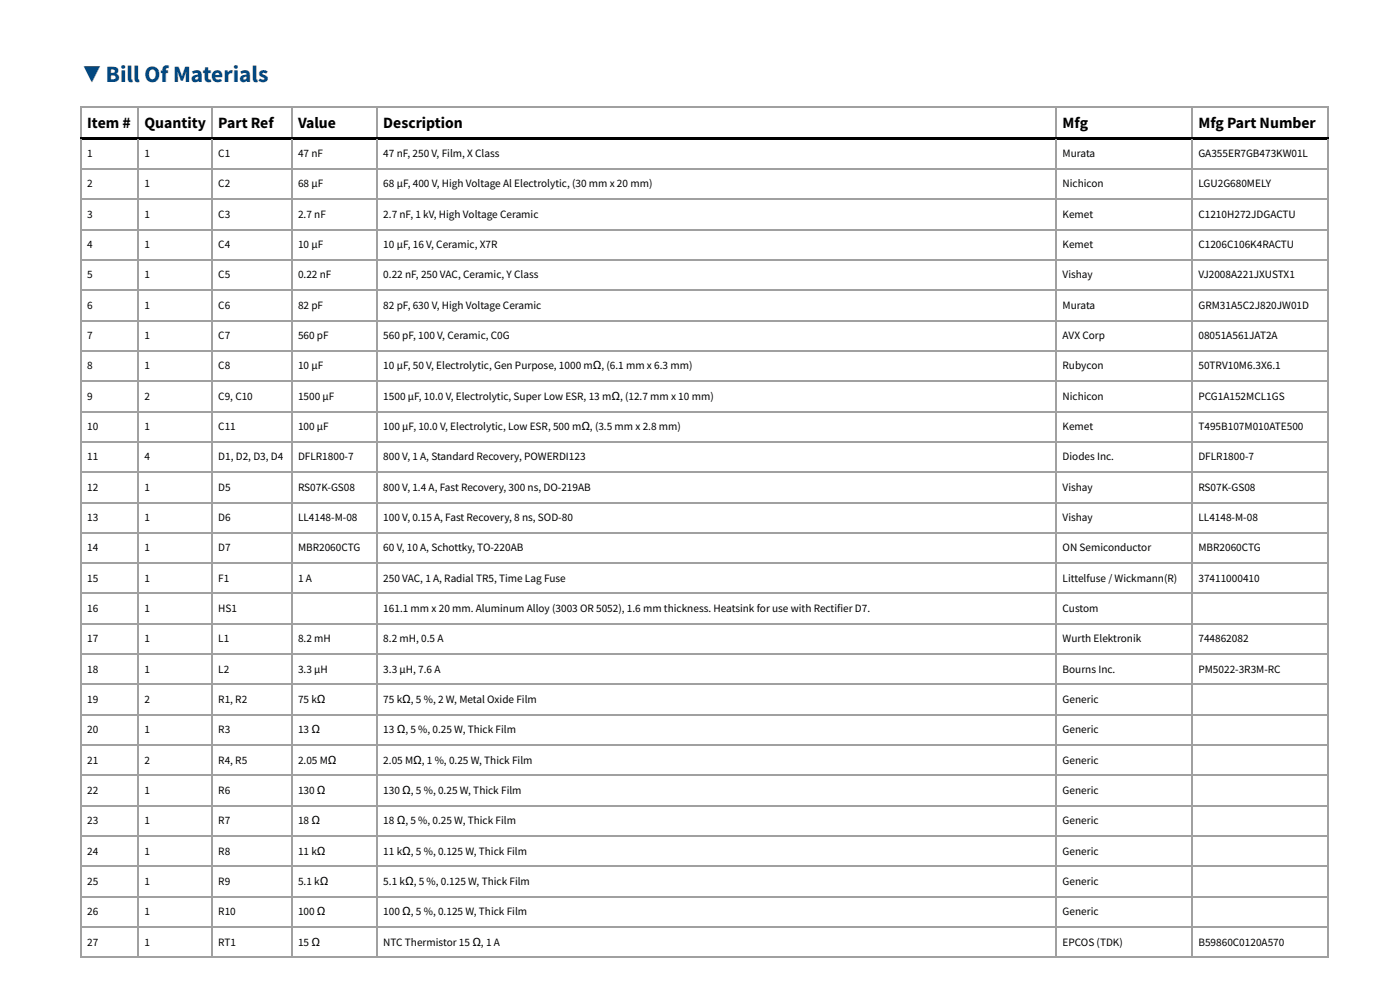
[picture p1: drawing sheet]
<svg xmlns="http://www.w3.org/2000/svg" width="297mm" height="210mm" viewBox="0 0 297 210" stroke-linecap="round" stroke-linejoin="round" font-family="sans-serif">
<defs><g id="words">
<text font-size="5" fill="#01467f" x="17.1" y="17.4">▼Bill OfMaterials</text>
<g font-size="3.3">
<text x="18.5" y="27.1">Item #</text>
<text x="30.6" y="27.1">Quantity</text>
<text x="46.3" y="27.1">Part Ref</text>
<text x="63.2" y="27.1">Value</text>
<text x="81.3" y="27.1">Description</text>
<text x="225.4" y="27.1">Mfg</text>
<text x="254.2" y="27.1">Mfg Part Number</text>
</g>
<g font-size="2.4">
<text x="18.5" y="33.3">1</text>
<text x="30.6" y="33.3">1</text>
<text x="46.3" y="33.3">C1</text>
<text x="63.2" y="33.3">47 nF</text>
<text x="81.3" y="33.3">47 nF, 250 V, Film, X Class</text>
<text x="225.4" y="33.3">Murata</text>
<text x="254.2" y="33.3">GA355ER7GB473KW01L</text>
<text x="18.5" y="39.7">2</text>
<text x="30.6" y="39.7">1</text>
<text x="46.3" y="39.7">C2</text>
<text x="63.2" y="39.7">68 µF</text>
<text x="81.3" y="39.7">68 µF, 400 V, High Voltage Al Electrolytic, (30 mm x 20 mm)</text>
<text x="225.4" y="39.7">Nichicon</text>
<text x="254.2" y="39.7">LGU2G680MELY</text>
<text x="18.5" y="46.2">3</text>
<text x="30.6" y="46.2">1</text>
<text x="46.3" y="46.2">C3</text>
<text x="63.2" y="46.2">2.7 nF</text>
<text x="81.3" y="46.2">2.7 nF, 1 kV, High Voltage Ceramic</text>
<text x="225.4" y="46.2">Kemet</text>
<text x="254.2" y="46.2">C1210H272JDGACTU</text>
<text x="18.5" y="52.6">4</text>
<text x="30.6" y="52.6">1</text>
<text x="46.3" y="52.6">C4</text>
<text x="63.2" y="52.6">10 µF</text>
<text x="81.3" y="52.6">10 µF, 16 V, Ceramic, X7R</text>
<text x="225.4" y="52.6">Kemet</text>
<text x="254.2" y="52.6">C1206C106K4RACTU</text>
<text x="18.5" y="59">5</text>
<text x="30.6" y="59">1</text>
<text x="46.3" y="59">C5</text>
<text x="63.2" y="59">0.22 nF</text>
<text x="81.3" y="59">0.22 nF, 250 VAC, Ceramic, Y Class</text>
<text x="225.4" y="59">Vishay</text>
<text x="254.2" y="59">VJ2008A221JXUSTX1</text>
<text x="18.5" y="65.5">6</text>
<text x="30.6" y="65.5">1</text>
<text x="46.3" y="65.5">C6</text>
<text x="63.2" y="65.5">82 pF</text>
<text x="81.3" y="65.5">82 pF, 630 V, High Voltage Ceramic</text>
<text x="225.4" y="65.5">Murata</text>
<text x="254.2" y="65.5">GRM31A5C2J820JW01D</text>
<text x="18.5" y="71.9">7</text>
<text x="30.6" y="71.9">1</text>
<text x="46.3" y="71.9">C7</text>
<text x="63.2" y="71.9">560 pF</text>
<text x="81.3" y="71.9">560 pF, 100 V, Ceramic, C0G</text>
<text x="225.4" y="71.9">AVX Corp</text>
<text x="254.2" y="71.9">08051A561JAT2A</text>
<text x="18.5" y="78.3">8</text>
<text x="30.6" y="78.3">1</text>
<text x="46.3" y="78.3">C8</text>
<text x="63.2" y="78.3">10 µF</text>
<text x="81.3" y="78.3">10 µF, 50 V, Electrolytic, Gen Purpose, 1000 mΩ, (6.1 mm x 6.3 mm)</text>
<text x="225.4" y="78.3">Rubycon</text>
<text x="254.2" y="78.3">50TRV10M6.3X6.1</text>
<text x="18.5" y="84.7">9</text>
<text x="30.6" y="84.7">2</text>
<text x="46.3" y="84.7">C9, C10</text>
<text x="63.2" y="84.7">1500 µF</text>
<text x="81.3" y="84.7">1500 µF, 10.0 V, Electrolytic, Super Low ESR, 13 mΩ, (12.7 mm x 10 mm)</text>
<text x="225.4" y="84.7">Nichicon</text>
<text x="254.2" y="84.7">PCG1A152MCL1GS</text>
<text x="18.5" y="91.2">10</text>
<text x="30.6" y="91.2">1</text>
<text x="46.3" y="91.2">C11</text>
<text x="63.2" y="91.2">100 µF</text>
<text x="81.3" y="91.2">100 µF, 10.0 V, Electrolytic, Low ESR, 500 mΩ, (3.5 mm x 2.8 mm)</text>
<text x="225.4" y="91.2">Kemet</text>
<text x="254.2" y="91.2">T495B107M010ATE500</text>
<text x="18.5" y="97.6">11</text>
<text x="30.6" y="97.6">4</text>
<text x="46.3" y="97.6">D1, D2, D3, D4</text>
<text x="63.2" y="97.6">DFLR1800-7</text>
<text x="81.3" y="97.6">800 V, 1 A, Standard Recovery, POWERDI123</text>
<text x="225.4" y="97.6">Diodes Inc.</text>
<text x="254.2" y="97.6">DFLR1800-7</text>
<text x="18.5" y="104">12</text>
<text x="30.6" y="104">1</text>
<text x="46.3" y="104">D5</text>
<text x="63.2" y="104">RS07K-GS08</text>
<text x="81.3" y="104">800 V, 1.4 A, Fast Recovery, 300 ns, DO-219AB</text>
<text x="225.4" y="104">Vishay</text>
<text x="254.2" y="104">RS07K-GS08</text>
<text x="18.5" y="110.5">13</text>
<text x="30.6" y="110.5">1</text>
<text x="46.3" y="110.5">D6</text>
<text x="63.2" y="110.5">LL4148-M-08</text>
<text x="81.3" y="110.5">100 V, 0.15 A, Fast Recovery, 8 ns, SOD-80</text>
<text x="225.4" y="110.5">Vishay</text>
<text x="254.2" y="110.5">LL4148-M-08</text>
<text x="18.5" y="116.9">14</text>
<text x="30.6" y="116.9">1</text>
<text x="46.3" y="116.9">D7</text>
<text x="63.2" y="116.9">MBR2060CTG</text>
<text x="81.3" y="116.9">60 V, 10 A, Schottky, TO-220AB</text>
<text x="225.4" y="116.9">ON Semiconductor</text>
<text x="254.2" y="116.9">MBR2060CTG</text>
<text x="18.5" y="123.3">15</text>
<text x="30.6" y="123.3">1</text>
<text x="46.3" y="123.3">F1</text>
<text x="63.2" y="123.3">1 A</text>
<text x="81.3" y="123.3">250 VAC, 1 A, Radial TR5, Time Lag Fuse</text>
<text x="225.4" y="123.3">Littelfuse / Wickmann(R)</text>
<text x="254.2" y="123.3">37411000410</text>
<text x="18.5" y="129.8">16</text>
<text x="30.6" y="129.8">1</text>
<text x="46.3" y="129.8">HS1</text>
<text x="81.3" y="129.8">161.1 mm x 20 mm. Aluminum Alloy (3003 OR 5052), 1.6 mm thickness. Heatsink for use with Rectifier D7.</text>
<text x="225.4" y="129.8">Custom</text>
<text x="18.5" y="136.2">17</text>
<text x="30.6" y="136.2">1</text>
<text x="46.3" y="136.2">L1</text>
<text x="63.2" y="136.2">8.2 mH</text>
<text x="81.3" y="136.2">8.2 mH, 0.5 A</text>
<text x="225.4" y="136.2">Wurth Elektronik</text>
<text x="254.2" y="136.2">744862082</text>
<text x="18.5" y="142.6">18</text>
<text x="30.6" y="142.6">1</text>
<text x="46.3" y="142.6">L2</text>
<text x="63.2" y="142.6">3.3 µH</text>
<text x="81.3" y="142.6">3.3 µH, 7.6 A</text>
<text x="225.4" y="142.6">Bourns Inc.</text>
<text x="254.2" y="142.6">PM5022-3R3M-RC</text>
<text x="18.5" y="149">19</text>
<text x="30.6" y="149">2</text>
<text x="46.3" y="149">R1, R2</text>
<text x="63.2" y="149">75 kΩ</text>
<text x="81.3" y="149">75 kΩ, 5 %, 2 W, Metal Oxide Film</text>
<text x="225.4" y="149">Generic</text>
<text x="18.5" y="155.5">20</text>
<text x="30.6" y="155.5">1</text>
<text x="46.3" y="155.5">R3</text>
<text x="63.2" y="155.5">13 Ω</text>
<text x="81.3" y="155.5">13 Ω, 5 %, 0.25 W, Thick Film</text>
<text x="225.4" y="155.5">Generic</text>
<text x="18.5" y="161.9">21</text>
<text x="30.6" y="161.9">2</text>
<text x="46.3" y="161.9">R4, R5</text>
<text x="63.2" y="161.9">2.05 MΩ</text>
<text x="81.3" y="161.9">2.05 MΩ, 1 %, 0.25 W, Thick Film</text>
<text x="225.4" y="161.9">Generic</text>
<text x="18.5" y="168.3">22</text>
<text x="30.6" y="168.3">1</text>
<text x="46.3" y="168.3">R6</text>
<text x="63.2" y="168.3">130 Ω</text>
<text x="81.3" y="168.3">130 Ω, 5 %, 0.25 W, Thick Film</text>
<text x="225.4" y="168.3">Generic</text>
<text x="18.5" y="174.8">23</text>
<text x="30.6" y="174.8">1</text>
<text x="46.3" y="174.8">R7</text>
<text x="63.2" y="174.8">18 Ω</text>
<text x="81.3" y="174.8">18 Ω, 5 %, 0.25 W, Thick Film</text>
<text x="225.4" y="174.8">Generic</text>
<text x="18.5" y="181.2">24</text>
<text x="30.6" y="181.2">1</text>
<text x="46.3" y="181.2">R8</text>
<text x="63.2" y="181.2">11 kΩ</text>
<text x="81.3" y="181.2">11 kΩ, 5 %, 0.125 W, Thick Film</text>
<text x="225.4" y="181.2">Generic</text>
<text x="18.5" y="187.6">25</text>
<text x="30.6" y="187.6">1</text>
<text x="46.3" y="187.6">R9</text>
<text x="63.2" y="187.6">5.1 kΩ</text>
<text x="81.3" y="187.6">5.1 kΩ, 5 %, 0.125 W, Thick Film</text>
<text x="225.4" y="187.6">Generic</text>
<text x="18.5" y="194">26</text>
<text x="30.6" y="194">1</text>
<text x="46.3" y="194">R10</text>
<text x="63.2" y="194">100 Ω</text>
<text x="81.3" y="194">100 Ω, 5 %, 0.125 W, Thick Film</text>
<text x="225.4" y="194">Generic</text>
<text x="18.5" y="200.5">27</text>
<text x="30.6" y="200.5">1</text>
<text x="46.3" y="200.5">RT1</text>
<text x="63.2" y="200.5">15 Ω</text>
<text x="81.3" y="200.5">NTC Thermistor 15 Ω, 1 A</text>
<text x="225.4" y="200.5">EPCOS (TDK)</text>
<text x="254.2" y="200.5">B59860C0120A570</text>
</g>
</g></defs>
<g fill="none" stroke="#a0a0a0" stroke-width=".24">
<path d="M17.1 22.7h264.8M17.1 35.8h264.8M17.2 22.6v6.4M17.2 29.5v173.4M29.3 22.6v6.4M29.3 29.5v173.4M45.1 22.6v6.4M45.1 29.5v173.4M62 22.6v6.4M62 29.5v173.4M80.1 22.6v6.4M80.1 29.5v173.4"/>
<path d="M224.1 22.6v6.4M224.1 29.5v173.4M252.9 22.6v6.4M252.9 29.5v173.4M281.8 22.6v6.4M281.8 29.5v173.4M17.1 42.2h264.8M17.1 48.7h264.8M17.1 55.1h264.8M17.1 61.5h264.8M17.1 68h264.8M17.1 74.4h264.8"/>
<path d="M17.1 80.8h264.8M17.1 87.2h264.8M17.1 93.7h264.8M17.1 100.1h264.8M17.1 106.5h264.8M17.1 113h264.8M17.1 119.4h264.8M17.1 125.8h264.8M17.1 132.3h264.8M17.1 138.7h264.8M17.1 145.1h264.8M17.1 151.5h264.8"/>
<path d="M17.1 158h264.8M17.1 164.4h264.8M17.1 170.8h264.8M17.1 177.3h264.8M17.1 183.7h264.8M17.1 190.1h264.8M17.1 196.5h264.8M17.1 203h264.8"/>
</g>
<path d="M17.1 29h12.4v.5h-12.4zM29.2 29h16v.5h-16zM44.9 29h17.2v.5h-17.2zM61.8 29h18.4v.5h-18.4zM79.9 29h144.3v.5h-144.3zM224 29h29.1v.5h-29.1zM252.8 29h29.1v.5h-29.1z" fill="#000"/>
<use href="#words"/>
</svg>
